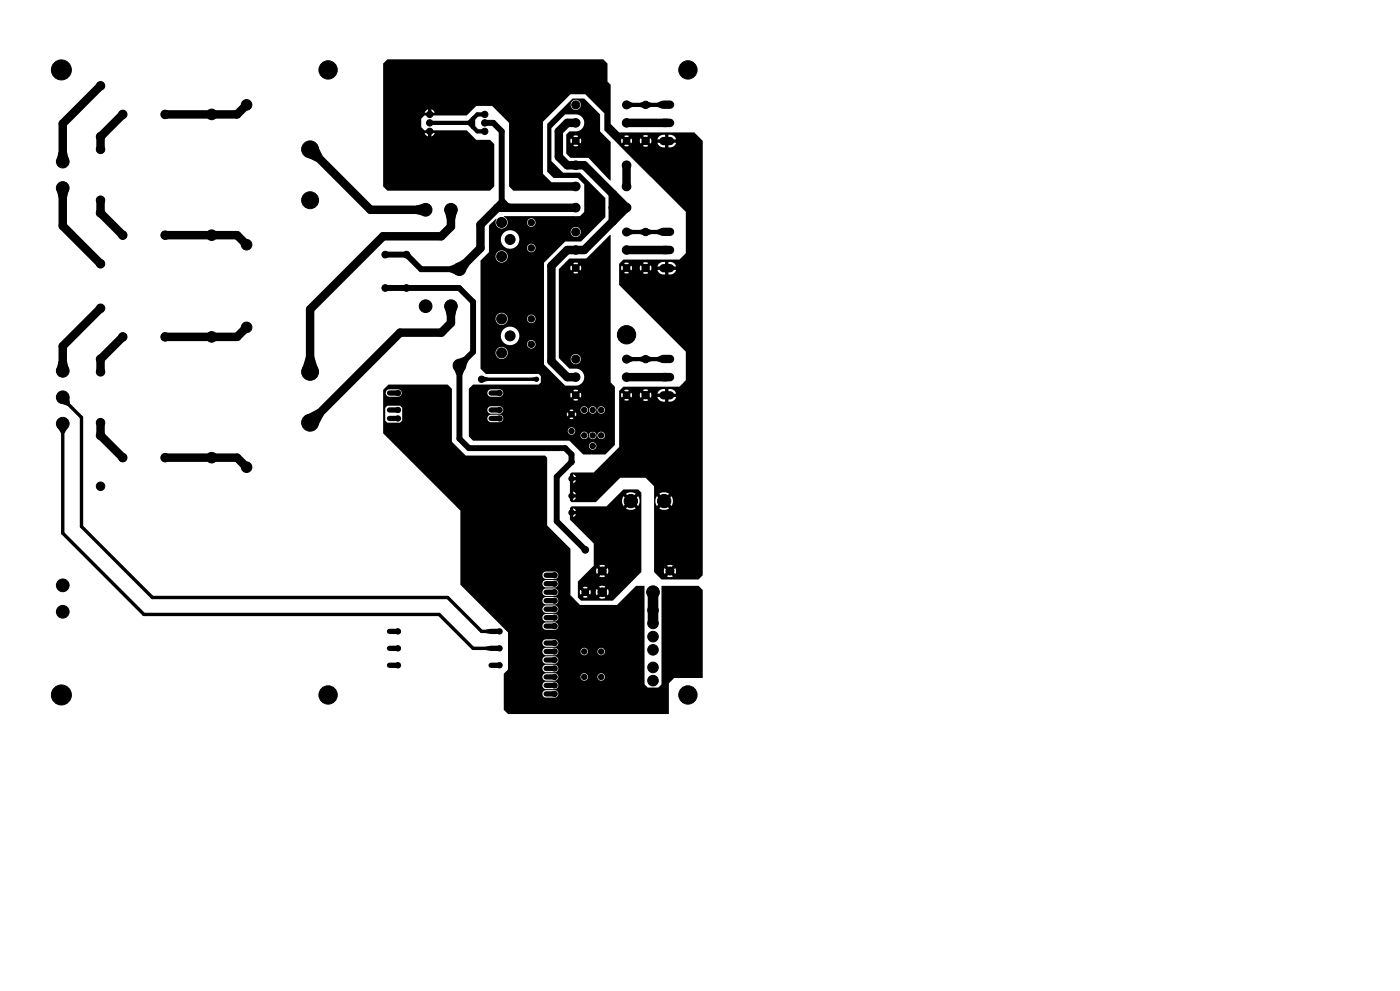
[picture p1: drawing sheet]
<svg xmlns="http://www.w3.org/2000/svg" width="420mm" height="297mm" viewBox="0 0 420 297" stroke-linecap="round" stroke-linejoin="round" font-family="sans-serif">
<g fill="#000" stroke="#000" stroke-width=".3">
<circle cx="18.4" cy="21" r="3"/>
<circle cx="30.2" cy="25.7" r="1.27"/>
<circle cx="36.8" cy="34.3" r="1.27"/>
<circle cx="49.5" cy="34.3" r="1.27"/>
<circle cx="63.5" cy="34.3" r="1.59"/>
<circle cx="74" cy="31.4" r="1.59"/>
<circle cx="98.4" cy="21" r="2.75"/>
<circle cx="128.9" cy="39.4" r=".95"/>
<circle cx="128.9" cy="34.3" r=".95"/>
<circle cx="128.9" cy="36.8" r=".95"/>
<circle cx="145.4" cy="34.3" r=".95"/>
<circle cx="145.4" cy="39.4" r=".95"/>
<circle cx="145.4" cy="36.8" r=".95"/>
<circle cx="172.7" cy="31.4" r="1.2"/>
<circle cx="172.7" cy="36.8" r="1.27"/>
<circle cx="188" cy="31.4" r="1.2"/>
<circle cx="188" cy="36.8" r="1.27"/>
<circle cx="193.7" cy="31.4" r="1.1"/>
<circle cx="206.4" cy="21" r="2.75"/>
<circle cx="18.8" cy="56.3" r="1.9"/>
<circle cx="18.8" cy="48.4" r="1.9"/>
<circle cx="30.2" cy="44.8" r="1.27"/>
<circle cx="30.2" cy="41" r="1.27"/>
<circle cx="93" cy="44.8" r="2.54"/>
<circle cx="172.7" cy="49.5" r="1.3"/>
<circle cx="172.7" cy="55.9" r="1.3"/>
<circle cx="172.7" cy="42.2" r="1"/>
<circle cx="188" cy="49.5" r="1.3"/>
<circle cx="188" cy="55.9" r="1.3"/>
<circle cx="188" cy="42.2" r="1"/>
<circle cx="193.7" cy="42.2" r="1.1"/>
<circle cx="30.2" cy="60" r="1.27"/>
<circle cx="30.2" cy="79.1" r="1.27"/>
<circle cx="30.2" cy="63.8" r="1.27"/>
<circle cx="36.8" cy="70.5" r="1.27"/>
<circle cx="49.5" cy="70.5" r="1.27"/>
<circle cx="63.5" cy="70.5" r="1.59"/>
<circle cx="74" cy="73.3" r="1.59"/>
<circle cx="93" cy="60" r="2.54"/>
<circle cx="115.6" cy="76.3" r="1"/>
<circle cx="121.9" cy="76.3" r="1"/>
<circle cx="127.7" cy="62.9" r="1.9"/>
<circle cx="135.3" cy="62.9" r="1.9"/>
<circle cx="150.5" cy="76.9" r="1.5"/>
<circle cx="150.5" cy="66.7" r="1.5"/>
<circle cx="153" cy="71.8" r="1.5"/>
<circle cx="159.4" cy="74.3" r=".95"/>
<circle cx="159.4" cy="66.7" r=".95"/>
<circle cx="172.7" cy="69.5" r="1.2"/>
<circle cx="172.7" cy="62.2" r="1.3"/>
<circle cx="172.7" cy="74.9" r="1.27"/>
<circle cx="188" cy="69.5" r="1.2"/>
<circle cx="188" cy="62.2" r="1.3"/>
<circle cx="188" cy="74.9" r="1.27"/>
<circle cx="193.7" cy="69.5" r="1.1"/>
<circle cx="30.2" cy="92.4" r="1.27"/>
<circle cx="74" cy="98.1" r="1.59"/>
<circle cx="115.6" cy="86.3" r="1"/>
<circle cx="121.9" cy="86.3" r="1"/>
<circle cx="127.7" cy="91.8" r="1.9"/>
<circle cx="135.3" cy="91.8" r="1.9"/>
<circle cx="137.8" cy="80.7" r="1.9"/>
<circle cx="150.5" cy="95.6" r="1.5"/>
<circle cx="159.4" cy="95.6" r=".95"/>
<circle cx="172.7" cy="80.3" r="1"/>
<circle cx="188" cy="80.3" r="1"/>
<circle cx="193.7" cy="80.3" r="1.1"/>
<circle cx="18.8" cy="119.1" r="1.9"/>
<circle cx="18.8" cy="111.1" r="1.9"/>
<circle cx="30.2" cy="107.6" r="1.27"/>
<circle cx="30.2" cy="111.4" r="1.27"/>
<circle cx="36.8" cy="101" r="1.27"/>
<circle cx="49.5" cy="101" r="1.27"/>
<circle cx="63.5" cy="101" r="1.59"/>
<circle cx="93" cy="111.4" r="2.54"/>
<circle cx="119.4" cy="117.8" r=".79"/>
<circle cx="137.8" cy="109.6" r="1.9"/>
<circle cx="144.5" cy="113.7" r=".95"/>
<circle cx="149.9" cy="117.8" r=".79"/>
<circle cx="150.5" cy="105.8" r="1.5"/>
<circle cx="153" cy="100.7" r="1.5"/>
<circle cx="159.4" cy="103.2" r=".95"/>
<circle cx="161" cy="113.7" r=".63"/>
<circle cx="172.7" cy="118.4" r="1"/>
<circle cx="172.7" cy="113" r="1.27"/>
<circle cx="172.7" cy="107.6" r="1.2"/>
<circle cx="188" cy="100.3" r="2.75"/>
<circle cx="188" cy="118.4" r="1"/>
<circle cx="188" cy="113" r="1.27"/>
<circle cx="188" cy="107.6" r="1.2"/>
<circle cx="193.7" cy="107.6" r="1.1"/>
<circle cx="193.7" cy="118.4" r="1.1"/>
<circle cx="18.8" cy="127" r="1.9"/>
<circle cx="30.2" cy="126.7" r="1.27"/>
<circle cx="30.2" cy="130.5" r="1.27"/>
<circle cx="36.8" cy="137.2" r="1.27"/>
<circle cx="49.5" cy="137.2" r="1.27"/>
<circle cx="63.5" cy="137.2" r="1.59"/>
<circle cx="93" cy="126.7" r="2.54"/>
<circle cx="119.4" cy="122.9" r=".79"/>
<circle cx="119.4" cy="125.4" r=".79"/>
<circle cx="119.4" cy="120.3" r=".79"/>
<circle cx="149.9" cy="125.4" r=".79"/>
<circle cx="149.9" cy="122.9" r=".79"/>
<circle cx="149.9" cy="120.3" r=".79"/>
<circle cx="171.4" cy="129.2" r=".79"/>
<circle cx="171.4" cy="138.5" r=".79"/>
<circle cx="171.4" cy="124.2" r=".79"/>
<circle cx="175.3" cy="130.5" r=".79"/>
<circle cx="175.3" cy="122.9" r=".79"/>
<circle cx="175.3" cy="132.4" r=".63"/>
<circle cx="177.8" cy="130.5" r=".79"/>
<circle cx="177.8" cy="122.9" r=".79"/>
<circle cx="177.8" cy="128.6" r=".63"/>
<circle cx="177.8" cy="133.7" r=".8"/>
<circle cx="180.3" cy="130.5" r=".79"/>
<circle cx="180.3" cy="122.9" r=".79"/>
<circle cx="180.3" cy="132.4" r=".63"/>
<circle cx="182.9" cy="130.5" r=".79"/>
<circle cx="182.9" cy="122.9" r=".79"/>
<circle cx="30.2" cy="145.7" r="1.27"/>
<circle cx="74" cy="140" r="1.59"/>
<circle cx="171.4" cy="143.5" r=".79"/>
<circle cx="171.4" cy="153.6" r=".79"/>
<circle cx="171.4" cy="148.6" r=".79"/>
<circle cx="189.2" cy="150.2" r="2"/>
<circle cx="199.2" cy="150.2" r="2"/>
<circle cx="18.8" cy="175.4" r="1.9"/>
<circle cx="163.2" cy="169.9" r=".63"/>
<circle cx="166.4" cy="172.4" r=".79"/>
<circle cx="166.4" cy="174.9" r=".79"/>
<circle cx="166.4" cy="177.5" r=".79"/>
<circle cx="167" cy="169.9" r=".63"/>
<circle cx="175.6" cy="177.5" r="1"/>
<circle cx="175.6" cy="164.8" r="1"/>
<circle cx="180.7" cy="177.5" r="1.3"/>
<circle cx="180.7" cy="171.1" r="1.2"/>
<circle cx="195.9" cy="177.5" r="1.9"/>
<circle cx="201" cy="171.1" r="1.2"/>
<circle cx="18.8" cy="183.3" r="1.9"/>
<circle cx="119.4" cy="199.4" r=".79"/>
<circle cx="119.4" cy="189.2" r=".79"/>
<circle cx="119.4" cy="194.3" r=".79"/>
<circle cx="149.9" cy="189.2" r=".79"/>
<circle cx="149.9" cy="199.4" r=".79"/>
<circle cx="149.9" cy="194.3" r=".79"/>
<circle cx="166.4" cy="187.6" r=".79"/>
<circle cx="166.4" cy="195.3" r=".79"/>
<circle cx="166.4" cy="192.7" r=".79"/>
<circle cx="166.4" cy="180" r=".79"/>
<circle cx="166.4" cy="197.8" r=".79"/>
<circle cx="166.4" cy="182.6" r=".79"/>
<circle cx="166.4" cy="190.2" r=".79"/>
<circle cx="166.4" cy="185.1" r=".79"/>
<circle cx="175.3" cy="195.3" r=".79"/>
<circle cx="177.8" cy="195.3" r=".79"/>
<circle cx="180.3" cy="195.3" r=".79"/>
<circle cx="195.9" cy="186.8" r="1.59"/>
<circle cx="195.9" cy="194.8" r="1.59"/>
<circle cx="195.9" cy="182.9" r="1.59"/>
<circle cx="195.9" cy="190.8" r="1.59"/>
<circle cx="18.4" cy="208.3" r="3"/>
<circle cx="98.4" cy="208.3" r="2.75"/>
<circle cx="166.4" cy="205.4" r=".79"/>
<circle cx="166.4" cy="200.3" r=".79"/>
<circle cx="166.4" cy="210.5" r=".79"/>
<circle cx="166.4" cy="208" r=".79"/>
<circle cx="166.4" cy="202.9" r=".79"/>
<circle cx="175.3" cy="202.9" r=".79"/>
<circle cx="177.8" cy="202.9" r=".79"/>
<circle cx="180.3" cy="202.9" r=".79"/>
<circle cx="195.9" cy="204" r="1.59"/>
<circle cx="195.9" cy="211.9" r="1.59"/>
<circle cx="195.9" cy="200" r="1.59"/>
<circle cx="195.9" cy="207.9" r="1.59"/>
<circle cx="206.4" cy="208.3" r="2.75"/>
</g>
<g fill="none" stroke="#000" stroke-width="2.5">
<path d="M30.2 25.7l-11.4 11.4v11.3M36.8 34.3l-6.6 6.7v3.8M74 31.4l-2.9 2.9h-21.6M172.7 36.8h-2.5l-2.6 2.6v7.6l2.6 2.5h5.1l12.7 12.7M188 36.8h13M199 31.4h2M18.8 56.3v11.4l11.4 11.4M93 44.8l18.1 18.1h16.6M183.8 58.1v8.3M188 49.5v6.4M199 42.3h2M30.2 60v3.8l6.6 6.7"/>
<path d="M49.5 70.5h21.6l2.9 2.8M135.3 62.9v5l-2.9 2.9h-17.5l-21.9 21.9v18.7M150.5 61l-6.4 6.3v7.1l-6.3 6.3M172.7 62.2l-23.5 .1M183.8 62.2h4.2M188 62.2l-12.7 12.7h-5.1l-4.8 4.8v28.6l4.8 4.7h2.5M188 74.9h13M199 69.5h2M30.2 92.4l-11.4 11.3v7.4M74 98.1l-2.9 2.9h-21.6M135.3 91.8v5l-2.9 2.9h-12.4l-27 27M199 80.4h2"/>
<path d="M36.8 101l-6.6 6.6v3.8M188 113h13M199 118.5h2M199 107.6h2M30.2 126.7v3.8l6.6 6.7M49.5 137.2h21.6l2.9 2.8"/>
</g>
<g fill="none" stroke="#000" stroke-width="1.6">
<path d="M116.8 117.8h2.6M147.3 117.8h2.6M116.8 125.4h2.6M116.8 122.9h2.6M116.8 120.3h2.6M147.3 125.4h2.6M147.3 122.9h2.6M147.3 120.3h2.6M163.8 177.5h2.6M163.8 174.9h2.6M163.8 172.4h2.6M116.8 199.4h2.6"/>
<path d="M116.8 194.3h2.6M116.8 189.2h2.6M147.3 199.4h2.6M147.3 194.3h2.6M147.3 189.2h2.6M163.8 197.8h2.6M163.8 195.3h2.6M163.8 192.7h2.6M163.8 190.2h2.6M163.8 187.6h2.6M163.8 185.1h2.6M163.8 182.6h2.6"/>
<path d="M163.8 180h2.6M163.8 210.5h2.6M163.8 208h2.6M163.8 205.4h2.6M163.8 202.9h2.6M163.8 200.3h2.6"/>
</g>
<path d="M128.9 36.8h11.8M140.7 36.8l2.5 2.6h2.2M141.9 35.6v2.5M145.4 34.3h-2.2l-2.5 2.5M200 31.4h-12M200 69.5h-12M200 107.6h-12" fill="none" stroke="#000" stroke-width="1.3"/>
<path d="M145.4 36.8h2.6l2.5 2.5v20.7M145.4 36.8h.1M115.6 76.3h6.3l4.4 4.4h11.5M150.5 60.1l2.2 2.2M200 69.5h.1M115.6 86.3h22.1l4.2 4.2v15l-4.1 4.1v21.9l2.9 2.8h28.8l1.9 1.9v2.3l-4.4 4.4v13.3l8.6 8.6" fill="none" stroke="#000" stroke-width="1.8"/>
<path d="M18.4 119.1l6 6v32.7l21.3 21.3h88.6l10.2 10.1h2.8M144.5 113.7h16.5M18.8 127v32.8l24.4 24.4h88.6l10.1 10.1h5.4" fill="none" stroke="#000" stroke-width="1"/>
<g fill="#000">
<path d="M115 19l1.3-1.2h64.6l1.3 1.3v5.3l1 1v11.7l2.5 2.6h22.5l2.6 2.5v130.2l-1.3 1.3h-11l-1-1h2.6a1.8 1.8 0 0 0 1.8 0l-.9-.8-.9 .8h-2.6l-1.3-1.3v-.3h2.9l.3 .9 .8-.9 .2 .1a.67 .67 0 0 0 .7 .5 .67 .67 0 0 0 .6-.6l.9 .9 .2-.9-.2-.9-1 .9a.61 .61 0 0 0-.6-.6 .61 .61 0 0 0-.6 .6l-1-.9-.3 .9h-2.9v-1.6h3.9l.9 .9 .9-.9-.9-.2-.9 .2h-3.9v-19.3h.4l.5 1.4 1.2-1.2 .7 .7-1.2 1.3a2.63 2.63 0 0 0 2.9 0l-1.2-1.3 .7-.7 1.2 1.2 .2-.2a2.63 2.63 0 0 0-.2-2.7l-1.2 1.2-.7-.7 1.2-1.2-.2-.2a2.63 2.63 0 0 0-2.7 .2l1.2 1.2-.7 .7-1.2-1.2-.5 1.5h-.4v-4.5l-2.5-2.5h-7.6l-7.4 7.3h-7.2l-.5-.5 1-.1 .8-.8h-.8v.9h-1v-1.4a.4 .4 0 0 0 .6 .4 .4 .4 0 0 0 .1-.6 .4 .4 0 0 0-.6 .1l-.1-.4h1.8l-.8-.8v.8h-1v-3.3h1l.8-.8h-.8v.8h-1v-1.4a.4 .4 0 0 0 .6 .5 .4 .4 0 0 0 .1-.7 .4 .4 0 0 0-.6 .1l-.1-.3h1.8l-.8-.9v.9h-1v-.9l.5-.5h6.6l7.6-7.6v-14.1l2.3 .2 4.9-.1 .6 .2 1-.2-.8-.9-.8 .9h-4.4l.2-.1-.7-.8-.8 .8h-1.5v-1.5h.6l.2 .8 .7-.8 .3 .1a.5 .5 0 0 0 .5 .4 .5 .5 0 0 0 .5-.5l.9 .8 .2-.8h2.3l.2 .8 .8-.8 .2 .1a.55 .55 0 0 0 .6 .5 .55 .55 0 0 0 .5-.6l1 .8 .2-1.2h4.1l-.2 .4 .2 .6h-2.3l.1 .3a2 2 0 0 0 2.2 1.1v-1.4l.5 .2 .5-.2v1.4h.6a1.88 1.88 0 0 0 1.7-1.4h-2.2l.2-.4-.2-.6h2.2l-.1-.4-.8-.8-1.4-.2v1.3l-.4-.2-.6 .2v-1.3a2.01 2.01 0 0 0-2.3 1.3l-1.8 .1-.2-.4-.8 .8h-.2a.55 .55 0 0 0-.5-.5 .55 .55 0 0 0-.6 .5l-1-.8-.2 .8h-2.3l-.2-.7-.9 .7a.5 .5 0 0 0-.5-.5 .5 .5 0 0 0-.5 .5h-.3l-.7-.7-.2 .7h-.6l.1-1.3 .1-.1h1.3l.8 .7 .7-.7-.2-.1h4.4l.8 .8 .8-.8-1-.2-.6 .2-4.9-.1-2.1 .2 1.1-1.1h16.8l1.9-1.9v-8.6l-20-20v-3.6l2.3 .2 4.9-.1 .6 .2 1-.2-.8-.9-.8 .9h-4.4l.2-.1-.7-.8-.8 .8h-1.5v-1.5h.6l.2 .8 .7-.8 .3 .1a.5 .5 0 0 0 .5 .4 .5 .5 0 0 0 .5-.5l.9 .8 .2-.8h2.3l.2 .8 .8-.8 .2 .1a.55 .55 0 0 0 .6 .5 .55 .55 0 0 0 .5-.6l1 .8 .2-1.2h4.1l-.2 .4 .2 .6h-2.3l.1 .3a2 2 0 0 0 2.2 1.1v-1.4l.5 .2 .5-.2v1.4h.6a1.88 1.88 0 0 0 1.7-1.4h-2.2l.2-.4-.2-.6h2.2l-.1-.4-.8-.8-1.4-.2v1.3l-.4-.2-.6 .2v-1.3a2.01 2.01 0 0 0-2.3 1.3l-1.8 .1-.2-.4-.8 .8h-.2a.55 .55 0 0 0-.5-.5 .55 .55 0 0 0-.6 .5l-1-.8-.2 .8h-2.3l-.2-.7-.9 .7a.5 .5 0 0 0-.5-.5 .5 .5 0 0 0-.5 .5h-.3l-.7-.7-.2 .7h-.6l.1-1.3 .1-.1h1.3l.8 .7 .7-.7-.2-.1h4.4l.8 .8 .8-.8-1-.2-.6 .2-4.9-.1-2.1 .2 1.1-1.1h16.8l1.9-1.9v-12.4l-19.8-19.8 2.1 .2 4.9-.1 .6 .2 1-.2-.8-.9-.8 .9h-4.4l.2-.1-.7-.8-.8 .8h-1.3l-1.4-1.5h1.8l.2 .8 .7-.8h.3a.5 .5 0 0 0 .4 .5 .5 .5 0 0 0 .6-.5l.9 .8 .2-.8h2.3l.2 .8 .8-.8 .2 .1a.55 .55 0 0 0 .6 .5 .55 .55 0 0 0 .5-.6l1 .8 .2-1.2h4.1l-.2 .4 .2 .6h-2.3l.1 .3a2 2 0 0 0 2.2 1.1v-1.4l.5 .2 .5-.2v1.4h.6a1.88 1.88 0 0 0 1.7-1.4h-2.2l.2-.4-.2-.6 2.2-.1a1.99 1.99 0 0 0-2.3-1.3v1.3l-.4-.2-.6 .2v-1.3h-.6a1.88 1.88 0 0 0-1.7 1.4h-1.8l-.2-.4-1 .8a.55 .55 0 0 0-.5-.5 .55 .55 0 0 0-.6 .5l-1-.8-.2 .8h-2.3l-.2-.7-.9 .7a.5 .5 0 0 0-.5-.5 .5 .5 0 0 0-.5 .5h-.3l-.7-.7-.2 .7h-1.8l-1.5-1.4h4.2l.8 .7 .7-.7-.2-.1h4.4l.8 .8 .8-.8-1-.2-.6 .2-9.9 .1-1.7-1.8v-5l-5.7-5.7h-4.5l-8.2 8.2v15.6l2.5 2.5h7.3v2.5l-18.7 .1-1.3-1.4v-19l-5.1-5h-4.7l-2.9 2.8h-10.6v-.5l-.3-.3h1.3l-.4-.6-.6-.4v1l-.4-.1a.55 .55 0 0 0-.6 .3 .55 .55 0 0 0 .1 .6h-1.2l-.9 1v2.5l.9 1 1.1 .1a.55 .55 0 0 0 .6 .7 .55 .55 0 0 0 .4-.8h10.6l2.9 2.8h4.1l1.3 1.3-.1 12.7-1.2 1.3h-30.7l-1.3-1.3-.1-16h12.5l.4 .6 .6 .4 1.2-.1 .8-.9h-1v1h-1v-1h-13.5v-6.1h13.5v-1l-.6 .4-.4 .6h-12.5zM164.2 37.1l5.7-5.7h1.3a1.52 1.52 0 0 0 2.2 1.4 1.52 1.52 0 0 0 .2-2.6 1.52 1.52 0 0 0-2.4 1v.2h-1.3l1.9-1.9h3.5l4.7 4.8v5.1l3.2 3.2v11.5l-1.3-1.1-5.4-5.7h-5.3l-1.3-1.2v-2.4l2.8 .2 .8-.2-.8-.8-.7 .8h-2.1v-1.5h1.2l.2 .8 .7-.8 .2 .1a.5 .5 0 0 0 .6 .4 .5 .5 0 0 0 .4-.5l1 .8 .2-.8-.2-.7-1 .7a.5 .5 0 0 0-.4-.5 .5 .5 0 0 0-.6 .5l-.9-.7-.2 .7h-1.2v-1.4h2.1l.7 .8 .8-.8-.8-.2-2.8 .2v-.4l.9-1h1.8a2.55 2.55 0 0 0 2.7-2.6 2.55 2.55 0 0 0-2.7-2.5h-3.1l-4.1 4.1v9.9l3.5 3.5h5.1l7.6 7.5v5.7l-7.3 7.4h-4.8l-6.3 6.3v30.5l6.3 6.4h3.1a2.55 2.55 0 0 0 2.7-2.6 2.55 2.55 0 0 0-2.7-2.5h-1.8l-2.8-2.9h3.2v.3a1.52 1.52 0 0 0 2.4 1 1.52 1.52 0 0 0-.2-2.6 1.52 1.52 0 0 0-2.2 1.3h-3.2l-.4-.3v-25.5h4.3l.8 .2 .8-.2-.8-.8-.8 .8h-4.3v-1.1l.4-.4h3.1l.2 .8 .7-.8 .2 .1a.5 .5 0 0 0 .6 .4 .5 .5 0 0 0 .4-.5l1 .8 .2-.8-.2-.7-1 .7a.5 .5 0 0 0-.4-.5 .5 .5 0 0 0-.6 .5l-.9-.7-.2 .7h-3.1l1.4-1.4h2.5l.8 .8 .8-.8-.8-.2-3.3 .2 1.4-1.4h5.1l7.3-7.1v44.2l1.3 1.3v17.4l-2.9 2.9h-6.6l-2.6-2.5h4.3v.2a1.12 1.12 0 0 0 1.8 .7 1.12 1.12 0 0 0-.2-1.9 1.12 1.12 0 0 0-1.6 1h-4.3l-1.6-1.6h-28.8l-1.3-1.3v-.3h33.4a1.12 1.12 0 0 0 1.2 1.1 1.12 1.12 0 0 0 1.1-1.1h.3v.2a1.12 1.12 0 0 0 1.2 .9 1.12 1.12 0 0 0 1-1.1h.3v.2a1.12 1.12 0 0 0 1.8 .7 1.12 1.12 0 0 0-.2-1.9 1.12 1.12 0 0 0-1.6 1h-.3v-.2a1.12 1.12 0 0 0-1.2-.9 1.12 1.12 0 0 0-1 1.1h-.3v-.2a1.12 1.12 0 0 0-1.2-.9 1.12 1.12 0 0 0-1.1 1.1h-33.4v-1.3h29.6a1.12 1.12 0 0 0 1.6 1 1.12 1.12 0 0 0 .2-1.9 1.12 1.12 0 0 0-1.7 .7l-.1 .2h-29.6v-3.9h5.5l.3 .8 .7 .4h3l.5-.4 .3-.6h21.1l-.7-.6-.6 .6h-19.8l-.3-.8-.7-.4h-2.9l-.6 .4-.3 .6h-5.5v-1.1h29.3l.2 .6 .5-.7h.3l.4 .5 .7-.4 .6 .6 .2-.6-.2-.6-.6 .6-.6-.4-.8 .3-.5-.5-.2 .6h-29.3v-1.4h5.5l.3 .8 .7 .4 3-.1 .5-.3 .3-.7h19.8l.6 .6 .6-.6h2.1l.1 .2a1.12 1.12 0 0 0 1.2 .9 1.12 1.12 0 0 0 1-1.1h.3v.2a1.12 1.12 0 0 0 1.2 .9 1.12 1.12 0 0 0 1-1.1h.3v.2a1.12 1.12 0 0 0 1.8 .7 1.12 1.12 0 0 0-.2-1.9 1.12 1.12 0 0 0-1.6 1h-.3v-.2a1.12 1.12 0 0 0-1.2-.9 1.12 1.12 0 0 0-1 1.1h-.3v-.2a1.12 1.12 0 0 0-1.2-.9 1.12 1.12 0 0 0-1.1 1.1h-23.1l-.3-.8-.7-.3h-2.9l-.6 .3-.3 .7h-5.5v-2.9h31.2l.8 .2 .8-.2-.8-.8-.8 .8h-31.2v-2.2h5.5l.3 .8 .7 .4h2.8l.8-.5h20.3l.2 .8 .7-.8h.2a.5 .5 0 0 0 .5 .5 .5 .5 0 0 0 .5-.5l1 .8 .2-.8-.2-.7-1 .7a.5 .5 0 0 0-.4-.5 .5 .5 0 0 0-.6 .5l-.9-.7-.2 .7h-20.3l.2-.7-.4-.7h21.3l.8 .8 .8-.8-.8-.2-.8 .2h-21.3l-.6-.3h-2.8l-.7 .4-.3 .6h-5.5v-1.2l1.2-1.2h19.7l.6-.7v-1.9l-.6-.6h-15.9l-1.6-1.6v-4.7h4.6v.2a1.82 1.82 0 0 0 2.8 1.2 1.82 1.82 0 0 0-.2-3.1 1.82 1.82 0 0 0-2.6 1.7h-4.6v-5.1h6.1l.1 .3a2.77 2.77 0 0 0 3.9 2.2h3.9v.2a1.28 1.28 0 0 0 2 .8 1.28 1.28 0 0 0-.1-2.2 1.28 1.28 0 0 0-1.9 1.2h-3.9l.1-.1a2.78 2.78 0 0 0 .2-4.8 2.78 2.78 0 0 0-4.3 2.4h-6.1v-5.1h4.6v.2a1.82 1.82 0 0 0 1.9 1.6 1.82 1.82 0 0 0 1.7-1.8h5.8v.2a1.28 1.28 0 0 0 2 .8 1.28 1.28 0 0 0-.1-2.2 1.28 1.28 0 0 0-1.9 1.2h-5.8v-.3a1.82 1.82 0 0 0-2-1.6 1.82 1.82 0 0 0-1.6 1.9h-4.6v-17.4l1.3-1.3h3.3a1.82 1.82 0 0 0 2.6 1.6 1.82 1.82 0 0 0 .2-3.1 1.82 1.82 0 0 0-2.8 1.2v.3h-3.3l1.3-1.3v-3.8h3.5l.1 .3a2.77 2.77 0 0 0 3.8 2.2h4v.2a1.28 1.28 0 0 0 2 .8 1.28 1.28 0 0 0-.1-2.1 1.28 1.28 0 0 0-1.9 1.1h-4a2.77 2.77 0 0 0 .6-4.8h16.5v.3a1.52 1.52 0 0 0 2.4 1 1.52 1.52 0 0 0-.2-2.6 1.52 1.52 0 0 0-2.2 1.3h-16.6a2.78 2.78 0 0 0-4.4 2.3h-3.5v-4.2l2.2-2a1.87 1.87 0 0 0 .9 2.8 1.87 1.87 0 0 0 2.5-1.7h5.8v.2a1.28 1.28 0 0 0 2 .8 1.28 1.28 0 0 0-.1-2.1 1.28 1.28 0 0 0-1.9 1.1h-5.8l-.3-1.1-.9-.7 22.9-.1 1.3-1.3v-8.3l-1.9-1.9h-7.4l-1.8-1.9zM188.2 30.3l1.6 .5v1.3l-1.6 .5-.2-1.2zM192 30.8l1.3-.4 .4 1-.4 1-1.3-.3zM194.1 30.4l1.2 .4v1.3l-1.2 .3-.4-1zM197.2 30.8l1.4-.6 1.4 1.2-1.5 1.1-1.3-.4zM17.6 45.5h2.5l.5 2.4a3.4 3.4 0 0 1-3.6 0zM17 56.9a3.4 3.4 0 0 1 3.6 0l-.5 2.3h-2.5zM93 44.8l2.3-1.2 1.5 3.1-1.8 1.8-2.9-1.4zM124.8 61.6l2.6-.6a6.6 6.6 0 0 1 0 3.8l-2.6-.7zM134.9 79.8l2.1-.8 .8 1.7-.8 1.7-2.1-.8zM133.5 63.4a3.4 3.4 0 0 1 3.6 0l-.5 2.4h-2.6z"/>
<path d="M137 78.9l2-1.2 1.8 1.8-1.4 2.2a3.4 3.4 0 0 1-2.4-2.8zM188.2 68.4l1.6 .5v1.3l-1.6 .5-.2-1.2zM192 68.9l1.3-.4 .4 1-.4 1-1.3-.3zM194.1 68.5l1.2 .4v1.3l-1.2 .3-.4-1zM197.2 68.9l1.3-.6 1.5 1.2-1.5 1.1-1.3-.4zM133.5 92.3a3.4 3.4 0 0 1 3.6 0l-.5 2.4h-2.6zM17.6 108.3h2.5l.5 2.3a3.4 3.4 0 0 1-3.6 0zM18.8 119.1l1.9-.6 .3 2.4-.7 .7-2.3-.8zM91.8 106.9h2.5l1.2 3.9a5.3 5.3 0 0 1-4.9 0zM115 116.8l1.6-1.5h17.7l1.3 1.3v15.8l4.1 4.1h23.8l.6 .6v20.4l7 7v13.9l2.9 2.9h11.1l5.7-5.7 2.5 .1 .1 29.4 .9 1h3.2l.9-1 .1-29.5h11l1.3 1.2v26.3l-8.6 .1-1.5 1.6-.1 9.2h-48.1l-1.4-1.3v-4.8h11.6l.3 .8 .7 .4 3-.1 .5-.3 .3-.7-.3-.8-.7-.3h-2.9l-.6 .3-.3 .7h-11.6v-2.6h11.6l.3 .8 .7 .4h3l.5-.4 .3-.7-.3-.7-.7-.4h-2.9l-.6 .4-.3 .6h-11.6v-2.5h11.6l.3 .8 .7 .4h3l.5-.4 .3-.7h6.6l.1 .2a1.12 1.12 0 0 0 1.2 .9 1.12 1.12 0 0 0 1-1.1h2.8v.2a1.12 1.12 0 0 0 1.8 .7 1.12 1.12 0 0 0-.2-1.9 1.12 1.12 0 0 0-1.6 1h-2.8a1.12 1.12 0 0 0-1.1-1.1 1.12 1.12 0 0 0-1.2 1.1h-6.6l-.3-.8-.7-.3h-2.9l-.6 .4-.3 .6h-11.6l.1-.9 1.2-1.2v-.4h10.3l.3 .8 .7 .4 3-.1 .5-.3 .3-.6-.3-.9-.7-.4-2.9 .1-.6 .3-.3 .7h-10.3v-2.6h10.3l.3 .8 .7 .4h3l.5-.4 .3-.7-.3-.7-.7-.4h-2.9l-.6 .4-.3 .6h-10.3v-2.5h10.3l.3 .8 .7 .4 3-.1 .5-.3 .3-.7h6.6a1.12 1.12 0 0 0 1.2 1.1 1.12 1.12 0 0 0 1.1-1.1h2.8v.2a1.12 1.12 0 0 0 1.8 .7 1.12 1.12 0 0 0-.2-1.9 1.12 1.12 0 0 0-1.6 1h-2.8a1.12 1.12 0 0 0-1.1-1.2 1.12 1.12 0 0 0-1.2 1.2h-6.6l-.3-.8-.7-.3h-2.9l-.6 .3-.3 .7h-10.3v-2.6h10.3l.2 .7 .7 .5h2.9l.7-.4 .3-.9-.3-.5-.5-.4h-3l-.7 .4-.3 .6h-10.3v-3.1l-2-1.9h12.3l.2 .6 .7 .5 2.9 .1 .8-.6 .1-1-.8-.6-2.9-.1-.7 .4-.3 .7h-12.3l-2.5-2.6h14.8l.2 .7 .7 .5h2.9l.5-.2 .4-.5-.1-1-.8-.5h-2.8l-.6 .3-.4 .7h-14.8l-2.6-2.5h17.4l.2 .6 .7 .5 2.9 .1 .5-.2 .4-.5-.1-1-.8-.5h-2.8l-.6 .2-.4 .8h-17.4l-2.5-2.6h19.9l.2 .7 .7 .5h2.9l.5-.2 .4-.5-.1-1-.8-.5h-2.8l-.6 .3-.4 .7h-19.9l-2.6-2.5h22.5l.2 .7 .7 .5h2.9l.5-.2 .4-.5-.1-1-.8-.5h-2.8l-.7 .4-.3 .6h-22.5l-2.1-2.1v-.4h24.6l.2 .6 .7 .5 2.9 .1 .5-.3 .4-.4-.1-1-.8-.6h-2.8l-.6 .3-.4 .8h-24.6v-2.6h24.6l.2 .7 .7 .5h2.9l.8-.5 .1-1-.8-.7h-2.9l-.6 .3-.4 .7h-24.6v-19.3l-23.1-23.1-.1-7.7h.7v3.8l.6 .7h3.8l.6-.7v-3.8l-.6-.6h-3.8l-.6 .6h-.7v-4.5h.8l.2 .7 .7 .5h2.9l.6-.2 .3-.5-.1-1-.8-.5h-2.7l-.8 .4-.3 .6h-.8zM137 107.8l2.2-.9 1.3 1.3-.9 1.9-1.8-.5zM136 110.1a3.4 3.4 0 0 1 3.6 0l-.9 2.4-1.8-.1z"/>
<path d="M144.8 112.8l1.6 .4v1l-1.6 .3-.3-.8zM159.7 113.2l1.3-.2v1.3l-1.3-.1zM188.2 106.5l1.6 .5v1.3l-1.6 .5-.2-1.2zM192 107l1.3-.4 .4 1-.4 1-1.3-.3zM194.1 106.6l1.2 .4v1.3l-1.2 .3-.4-1zM197.2 107l1.3-.6 1.5 1.2-1.5 1.1-1.3-.4zM17.2 128l1.6-1 1.6 1-1.1 1.9h-1zM91.6 124.6l3.7-2 1.8 1.8-1.8 3.5a5.3 5.3 0 0 1-3.7-3.3zM171 152.2l.5-.4h10.4l1.6-1.6h3.1l.5 1.4 1.2-1.2 .7 .7-1.2 1.3a2.63 2.63 0 0 0 2.9 0l-1.2-1.3 .7-.7 1.2 1.2 .2-.2a2.63 2.63 0 0 0-.2-2.7l-1.2 1.2-.7-.7 1.2-1.2-.2-.2a2.63 2.63 0 0 0-2.7 .2l1.2 1.2-.7 .7-1.2-1.2-.5 1.5h-3.1l3.5-3.5h4.4l1 1v23.8l-8.6 8.5h-9.5l-.9-.8h6.3l1 .2 .9-.2-.9-1-1 1h-6.3v-.3l2.2 .2 .7-.2-.7-.7-.8 .7h-1.4v-1.4h.5l.2 .7 .7-.8h.3a.5 .5 0 0 0 .4 .6 .5 .5 0 0 0 .6-.5l.9 .7 .2-.7h1.5l.3 .9 1-1a.68 .68 0 0 0 .7 .7 .68 .68 0 0 0 .7-.6l.9 .9 .3-.9-.3-1-.9 1a.76 .76 0 0 0-.7-.7 .76 .76 0 0 0-.8 .6l-.9-.9-.3 1h-1.5l-.2-.8-.7 .8-.2-.1a.5 .5 0 0 0-.5-.4 .5 .5 0 0 0-.5 .4h-.3l-.7-.7-.2 .8h-.5v-1.5h1.4l.8 .8 .7-.8-.7-.2-2.2 .2v-.2h6.3l1 1 .9-1-.9-.3-1 .3h-6.3v-1.5l1.5-1.6h4.9l.9 .3 .8-.3-.8-.8-.9 .8h-4.9l1.6-1.6h2.3l.3 .9 .8-.9 .2 .1a.67 .67 0 0 0 .7 .5 .67 .67 0 0 0 .6-.6l.9 .9 .2-.9-.2-.9-1 .9a.61 .61 0 0 0-.6-.6 .61 .61 0 0 0-.6 .6l-1-.9-.3 .9h-2.3l1.6-1.6h1.7l.9 .9 .8-.9a1.8 1.8 0 0 0-1.7 0h-1.7v-6.6l-7.1-7.1v-.8l1-.1 .8-.8h-.8v.9h-1v-1.4a.4 .4 0 0 0 .6 .4 .4 .4 0 0 0 .1-.6 .4 .4 0 0 0-.6 .1l-.1-.4h1.8l-.8-.8v.8h-1zM194.3 177.5l3.2 .1-.1 9.2h-3.1zM145.8 193.8l1.4-.3 .1 .8-.1 .8-1.5-.3zM145.8 188.7l1.4-.2 .1 .7-.1 .8-1.5-.3z"/>
</g>
</svg>
